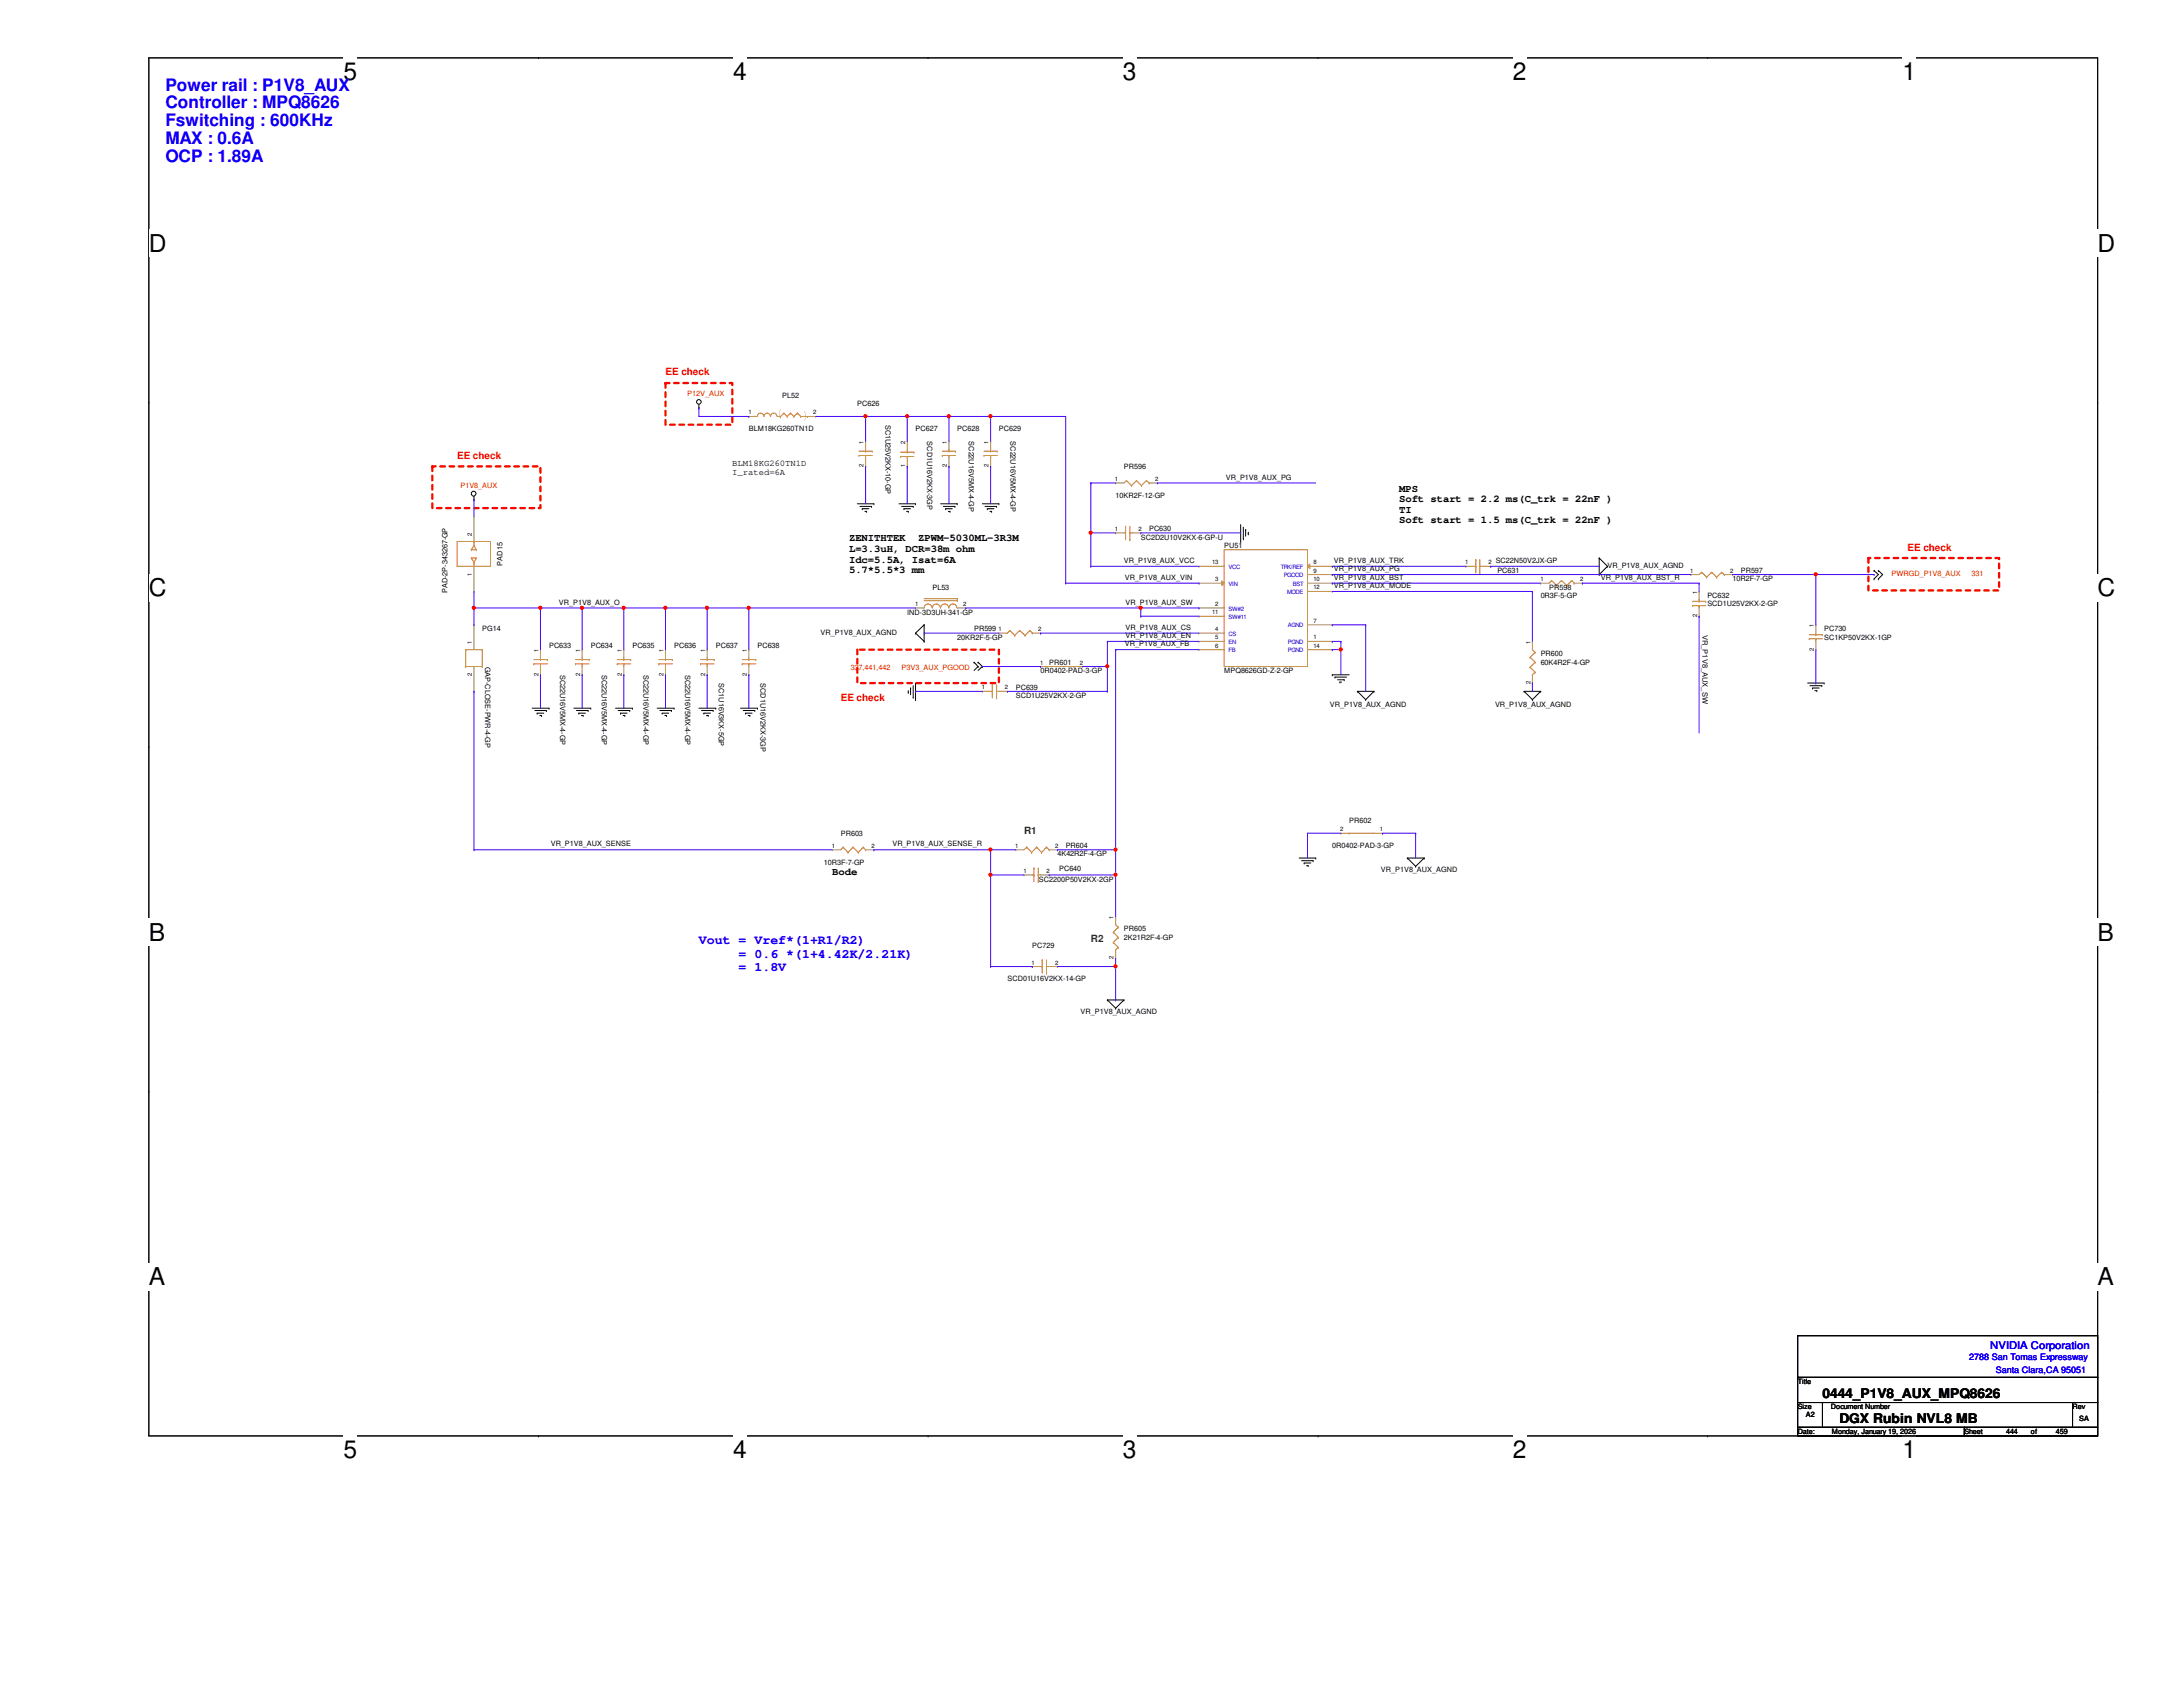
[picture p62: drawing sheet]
<svg xmlns="http://www.w3.org/2000/svg" width="279mm" height="216mm" viewBox="0 0 279 216" stroke-linecap="round" stroke-linejoin="round" font-family="sans-serif">
<defs><g id="words">
<g font-size="3.1">
<text x="44" y="10.2">5</text>
<text x="93.9" y="10.2">4</text>
<text x="143.7" y="10.2">3</text>
<text x="193.6" y="10.2">2</text>
<text x="243.5" y="10.2">1</text>
<text x="19" y="32.2">D</text>
<text x="268.5" y="32.2">D</text>
<text x="19" y="76.3">C</text>
<text x="268.5" y="76.3">C</text>
<text x="19" y="120.4">B</text>
<text x="268.5" y="120.4">B</text>
<text x="19" y="164.5">A</text>
<text x="268.5" y="164.5">A</text>
<text x="44" y="186.6">5</text>
<text x="93.9" y="186.6">4</text>
<text x="143.7" y="186.6">3</text>
<text x="193.6" y="186.6">2</text>
<text x="243.5" y="186.6">1</text>
</g>
<g font-size="2.2" fill="#00f">
<text x="21.2" y="11.6">Power rail : P1V8_AUX</text>
<text x="21.2" y="13.9">Controller : MPQ8626</text>
<text x="21.2" y="16.2">Fswitching : 600KHz</text>
<text x="21.2" y="18.5">MAX : 0.6A</text>
<text x="21.2" y="20.7">OCP : 1.89A</text>
</g>
<g font-size="1.7" fill="#00f">
<text x="89.5" y="120.9">Vout = Vref*(1+R1/R2)</text>
<text x="94.5" y="122.6">= 0.6 *(1+4.42K/2.21K)</text>
<text x="94.5" y="124.2">= 1.8V</text>
</g>
<g font-size="1.7">
<text x="233.3" y="178.9">0444_P1V8_AUX_MPQ8626</text>
<text x="235.4" y="182.1">DGX Rubin NVL8 MB</text>
</g>
<g font-size="1.4">
<text x="179.1" y="62.9">MPS</text>
<text x="179.1" y="64.3">Soft start = 2.2 ms(C_trk = 22nF )</text>
<text x="179.1" y="65.6">TI</text>
<text x="108.7" y="69.3">ZENITHTEK</text>
<text x="108.7" y="70.7">L=3.3uH, DCR=38m ohm</text>
<text x="117.5" y="69.3">ZPWM-5030ML-3R3M</text>
<text x="179.1" y="67">Soft start = 1.5 ms(C_trk = 22nF )</text>
<text x="108.7" y="72">Idc=5.5A, Isat=6A</text>
<text x="108.7" y="73.4">5.7*5.5*3 mm</text>
<text x="106.5" y="112">Bode</text>
</g>
<text font-size="1.4" fill="#00f" x="254.7" y="172.6">NVIDIA Corporation</text>
<g font-size="1.3" fill="#f00">
<text x="85.2" y="48">EE check</text>
<text x="58.5" y="58.7">EE check</text>
<text x="244.1" y="70.5">EE check</text>
<text x="107.6" y="89.7">EE check</text>
</g>
<g font-size="1.3" fill="#cc8006">
<text x="99.6" y="53.3">(</text>
<text x="103.3" y="53">(</text>
</g>
<g font-size="1.3" fill="#008000">
<text x="131.1" y="106.7">R1</text>
<text x="139.6" y="120.6">R2</text>
</g>
<g font-size="1.1">
<text x="93.7" y="59.6">BLM18KG260TN1D</text>
<text x="93.7" y="60.7">I_rated=6A</text>
</g>
<g font-size="1.1" fill="#00f">
<text x="252.1" y="174.1">2788 San Tomas Expressway</text>
<text x="255.4" y="175.7">Santa Clara,CA 95051</text>
</g>
<g font-size=".9" fill="#f00">
<text x="88" y="50.7">P12V_AUX</text>
<text x="58.9" y="62.4">P1V8_AUX</text>
<text x="242.1" y="73.7">PWRGD_P1V8_AUX</text>
<text x="252.3" y="73.7">331</text>
<text x="108.9" y="85.7">337,441,442</text>
<text x="115.4" y="85.7">P3V3_AUX_PGOOD</text>
</g>
<g font-size=".9">
<text x="100.1" y="50.9">PL52</text>
<text x="109.7" y="52">PC626</text>
<text x="95.8" y="55.2">BLM18KG260TN1D</text>
<text x="113.3" y="54.4" transform="rotate(90 113.3 54.4)">SC1U25V2KX-10-GP</text>
<text x="117.2" y="55.2">PC627</text>
<text x="118.7" y="56.5" transform="rotate(90 118.7 56.5)">SCD1U16V2KX-3GP</text>
<text x="122.5" y="55.2">PC628</text>
<text x="124" y="56.5" transform="rotate(90 124 56.5)">SC22U16V5MX-4-GP</text>
<text x="127.8" y="55.2">PC629</text>
<text x="129.3" y="56.5" transform="rotate(90 129.3 56.5)">SC22U16V5MX-4-GP</text>
<text x="143.8" y="60">PR596</text>
<text x="142.8" y="63.7">10KR2F-12-GP</text>
<text x="156.9" y="61.4">VR_P1V8_AUX_PG</text>
<text x="146" y="69">SC2D2U10V2KX-6-GP-U</text>
<text x="147.1" y="68">PC630</text>
<text x="156.7" y="70.1">PU51</text>
<text x="57.3" y="75.9" transform="rotate(-90 57.3 75.9)">PAD-2P-343267-GP</text>
<text x="64.3" y="72.4" transform="rotate(-90 64.3 72.4)">PAD15</text>
<text x="71.5" y="77.4">VR_P1V8_AUX_O</text>
<text x="119.3" y="75.5">PL53</text>
<text x="143.8" y="72.1">VR_P1V8_AUX_VCC</text>
<text x="144" y="74.2">VR_P1V8_AUX_VIN</text>
<text x="144.1" y="77.4">VR_P1V8_AUX_SW</text>
<text x="170.7" y="72.1">VR_P1V8_AUX_TRK</text>
<text x="170.7" y="73.1">VR_P1V8_AUX_PG</text>
<text x="170.7" y="74.2">VR_P1V8_AUX_BST</text>
<text x="170.7" y="75.3">VR_P1V8_AUX_MODE</text>
<text x="191.4" y="72.1">SC22N50V2JX-GP</text>
<text x="191.6" y="73.3">PC631</text>
<text x="197.2" y="76.5">0R3F-5-GP</text>
<text x="198.3" y="75.5">PR598</text>
<text x="204.9" y="74.2">VR_P1V8_AUX_BST_R</text>
<text x="205.7" y="72.7">VR_P1V8_AUX_AGND</text>
<text x="218.5" y="76.5">PC632</text>
<text x="218.5" y="77.6">SCD1U25V2KX-2-GP</text>
<text x="221.7" y="74.4">10R2F-7-GP</text>
<text x="222.8" y="73.3">PR597</text>
<text x="61.7" y="80.8">PG14</text>
<text x="70.3" y="82.9">PC633</text>
<text x="75.6" y="82.9">PC634</text>
<text x="80.9" y="82.9">PC635</text>
<text x="86.3" y="82.9">PC636</text>
<text x="91.6" y="82.9">PC637</text>
<text x="96.9" y="82.9">PC638</text>
<text x="105" y="81.2">VR_P1V8_AUX_AGND</text>
<text x="116.1" y="78.7">IND-3D3UH-341-GP</text>
<text x="122.5" y="81.9">20KR2F-5-GP</text>
<text x="124.7" y="80.8">PR599</text>
<text x="144" y="82.7">VR_P1V8_AUX_FB</text>
<text x="144.1" y="80.6">VR_P1V8_AUX_CS</text>
<text x="144.1" y="81.7">VR_P1V8_AUX_EN</text>
<text x="197.2" y="84">PR600</text>
<text x="217.9" y="81.2" transform="rotate(90 217.9 81.2)">VR_P1V8_AUX_SW</text>
<text x="233.5" y="80.8">PC730</text>
<text x="233.5" y="81.9">SC1KP50V2KX-1GP</text>
<text x="62.1" y="85.3" transform="rotate(90 62.1 85.3)">GAP-CLOSE-PWR-4-GP</text>
<text x="71.7" y="86.4" transform="rotate(90 71.7 86.4)">SC22U16V5MX-4-GP</text>
<text x="77" y="86.4" transform="rotate(90 77 86.4)">SC22U16V5MX-4-GP</text>
<text x="82.4" y="86.4" transform="rotate(90 82.4 86.4)">SC22U16V5MX-4-GP</text>
<text x="87.7" y="86.4" transform="rotate(90 87.7 86.4)">SC22U16V5MX-4-GP</text>
<text x="92" y="87.4" transform="rotate(90 92 87.4)">SC1U16V3KX-5GP</text>
<text x="97.3" y="87.4" transform="rotate(90 97.3 87.4)">SCD1U16V2KX-3GP</text>
<text x="130" y="88.3">PC639</text>
<text x="130" y="89.3">SCD1U25V2KX-2-GP</text>
<text x="133.2" y="86.1">0R0402-PAD-3-GP</text>
<text x="134.3" y="85">PR601</text>
<text x="156.7" y="86.1">MPQ8626GD-Z-2-GP</text>
<text x="197.2" y="85">60K4R2F-4-GP</text>
<text x="170.2" y="90.5">VR_P1V8_AUX_AGND</text>
<text x="191.3" y="90.5">VR_P1V8_AUX_AGND</text>
<text x="107.6" y="106.9">PR603</text>
<text x="172.7" y="105.3">PR602</text>
<text x="70.5" y="108.3">VR_P1V8_AUX_SENSE</text>
<text x="105.5" y="110.7">10R3F-7-GP</text>
<text x="114.2" y="108.3">VR_P1V8_AUX_SENSE_R</text>
<text x="133" y="112.8">SC2200P50V2KX-2GP</text>
<text x="135.3" y="109.6">4K42R2F-4-GP</text>
<text x="135.6" y="111.5">PC640</text>
<text x="136.4" y="108.5">PR604</text>
<text x="170.5" y="108.5">0R0402-PAD-3-GP</text>
<text x="176.7" y="111.6">VR_P1V8_AUX_AGND</text>
<text x="143.8" y="119.2">PR605</text>
<text x="128.9" y="125.6">SCD01U16V2KX-14-GP</text>
<text x="132.1" y="121.3">PC729</text>
<text x="143.8" y="120.3">2K21R2F-4-GP</text>
<text x="138.3" y="129.8">VR_P1V8_AUX_AGND</text>
<text x="230.1" y="177.1">Title</text>
<text x="230.1" y="180.3">Size</text>
<text x="230.1" y="183.5">Date:</text>
<text x="231.1" y="181.4">A2</text>
<text x="234.3" y="180.3">Document Number</text>
<text x="234.4" y="183.5">Monday, January 19, 2026</text>
<text x="251.4" y="183.5">Sheet</text>
<text x="256.8" y="183.5">444</text>
<text x="259.9" y="183.5">of</text>
<text x="263.1" y="183.5">459</text>
<text x="265.3" y="180.3">Rev</text>
<text x="266.1" y="181.8">SA</text>
</g>
<g font-size=".8">
<text x="95.8" y="53">1</text>
<text x="104.1" y="53">2</text>
<text x="110.5" y="59.8" transform="rotate(-90 110.5 59.8)">2</text>
<text x="110.5" y="56.8" transform="rotate(-90 110.5 56.8)">1</text>
<text x="115.9" y="59.8" transform="rotate(-90 115.9 59.8)">1</text>
<text x="115.9" y="56.8" transform="rotate(-90 115.9 56.8)">2</text>
<text x="121.2" y="59.8" transform="rotate(-90 121.2 59.8)">2</text>
<text x="121.2" y="56.8" transform="rotate(-90 121.2 56.8)">1</text>
<text x="126.5" y="59.8" transform="rotate(-90 126.5 59.8)">2</text>
<text x="126.5" y="56.8" transform="rotate(-90 126.5 56.8)">1</text>
<text x="142.7" y="61.6">1</text>
<text x="147.8" y="61.6">2</text>
<text x="60.4" y="68.5" transform="rotate(-90 60.4 68.5)">2</text>
<text x="142.7" y="67.9">1</text>
<text x="145.7" y="67.9">2</text>
<text x="60.4" y="73.7" transform="rotate(-90 60.4 73.7)">1</text>
<text x="117.1" y="77.6">1</text>
<text x="123.3" y="77.6">2</text>
<text x="155.2" y="72.2">13</text>
<text x="155.5" y="77.6">2</text>
<text x="155.5" y="74.4">3</text>
<text x="168.1" y="72.2">8</text>
<text x="168.1" y="73.3">9</text>
<text x="168.1" y="74.4">10</text>
<text x="168.1" y="75.4">12</text>
<text x="187.5" y="72.2">1</text>
<text x="190.5" y="72.2">2</text>
<text x="197.1" y="74.4">1</text>
<text x="202.2" y="74.4">2</text>
<text x="216.3" y="73.3">1</text>
<text x="217.2" y="76" transform="rotate(-90 217.2 76)">1</text>
<text x="221.4" y="73.3">2</text>
<text x="60.4" y="82.4" transform="rotate(-90 60.4 82.4)">1</text>
<text x="68.9" y="83.4" transform="rotate(-90 68.9 83.4)">1</text>
<text x="74.3" y="83.4" transform="rotate(-90 74.3 83.4)">1</text>
<text x="79.6" y="83.4" transform="rotate(-90 79.6 83.4)">1</text>
<text x="84.9" y="83.4" transform="rotate(-90 84.9 83.4)">1</text>
<text x="90.3" y="83.4" transform="rotate(-90 90.3 83.4)">1</text>
<text x="95.6" y="83.4" transform="rotate(-90 95.6 83.4)">1</text>
<text x="127.8" y="80.8">1</text>
<text x="132.9" y="80.8">2</text>
<text x="155.2" y="78.6">11</text>
<text x="155.5" y="80.8">4</text>
<text x="155.5" y="81.8">5</text>
<text x="155.5" y="82.9">6</text>
<text x="168.1" y="81.8">1</text>
<text x="168.1" y="79.7">7</text>
<text x="168.1" y="82.9">14</text>
<text x="195.9" y="82.4" transform="rotate(-90 195.9 82.4)">1</text>
<text x="217.2" y="79" transform="rotate(-90 217.2 79)">2</text>
<text x="232.2" y="83.3" transform="rotate(-90 232.2 83.3)">2</text>
<text x="232.2" y="80.3" transform="rotate(-90 232.2 80.3)">1</text>
<text x="60.4" y="86.5" transform="rotate(-90 60.4 86.5)">2</text>
<text x="68.9" y="86.5" transform="rotate(-90 68.9 86.5)">2</text>
<text x="74.3" y="86.5" transform="rotate(-90 74.3 86.5)">2</text>
<text x="79.6" y="86.5" transform="rotate(-90 79.6 86.5)">2</text>
<text x="84.9" y="86.5" transform="rotate(-90 84.9 86.5)">2</text>
<text x="90.3" y="86.5" transform="rotate(-90 90.3 86.5)">2</text>
<text x="95.6" y="86.5" transform="rotate(-90 95.6 86.5)">2</text>
<text x="125.6" y="88.2">1</text>
<text x="128.6" y="88.2">2</text>
<text x="133.1" y="85">1</text>
<text x="138.2" y="85">2</text>
<text x="195.9" y="87.5" transform="rotate(-90 195.9 87.5)">2</text>
<text x="171.5" y="106.4">2</text>
<text x="176.6" y="106.4">1</text>
<text x="106.5" y="108.5">1</text>
<text x="111.5" y="108.5">2</text>
<text x="129.9" y="108.5">1</text>
<text x="131" y="111.7">1</text>
<text x="133.9" y="111.7">2</text>
<text x="135" y="108.5">2</text>
<text x="142.5" y="117.6" transform="rotate(-90 142.5 117.6)">1</text>
<text x="132" y="123.4">1</text>
<text x="135" y="123.4">2</text>
<text x="142.5" y="122.7" transform="rotate(-90 142.5 122.7)">2</text>
</g>
<g font-size=".8" fill="#00c">
<text x="157.2" y="75">VIN</text>
<text x="157.2" y="72.8">VCC</text>
<text x="163.9" y="72.8">TRK/REF</text>
<text x="164.3" y="73.9">PGOOD</text>
<text x="164.8" y="76">MODE</text>
<text x="165.5" y="75">BST</text>
<text x="157.2" y="78.1">SW#2</text>
<text x="157.2" y="79.2">SW#11</text>
<text x="157.2" y="81.4">CS</text>
<text x="157.2" y="82.4">EN</text>
<text x="157.2" y="83.5">FB</text>
<text x="164.8" y="82.4">PGND</text>
<text x="164.8" y="80.3">AGND</text>
<text x="164.8" y="83.5">PGND</text>
</g>
</g></defs>
<path d="M19.1 7.4h249.4v176.4h-249.4z" fill="none" stroke="#000" stroke-width=".13"/>
<g fill="#fff">
<path d="M44 7.4h1.7v3.5h-1.7z"/>
<path d="M44 183.8h1.7v3.4h-1.7z"/>
</g>
<path d="M68.9 7.4h.1M68.9 183.8h.1" fill="none" stroke="#000" stroke-width=".13"/>
<g fill="#fff">
<path d="M93.9 7.4h1.7v3.5h-1.7z"/>
<path d="M93.9 183.8h1.7v3.4h-1.7z"/>
</g>
<path d="M118.8 7.4h.1M118.8 183.8h.1" fill="none" stroke="#000" stroke-width=".13"/>
<g fill="#fff">
<path d="M143.7 7.4h1.8v3.5h-1.8z"/>
<path d="M143.7 183.8h1.8v3.4h-1.8z"/>
</g>
<path d="M168.7 7.4h.1M168.7 183.8h.1" fill="none" stroke="#000" stroke-width=".13"/>
<g fill="#fff">
<path d="M193.6 7.4h1.8v3.5h-1.8z"/>
<path d="M193.6 183.8h1.8v3.4h-1.8z"/>
</g>
<path d="M218.6 7.4h.1M218.6 183.8h.1" fill="none" stroke="#000" stroke-width=".13"/>
<g fill="#fff">
<path d="M243.5 7.4h1.7v3.5h-1.7z"/>
<path d="M243.5 183.8h1.7v3.4h-1.7z"/>
<path d="M19.1 29.4h2.2v3.5h-2.2z"/>
<path d="M268.5 29.4h2.2v3.5h-2.2z"/>
<path d="M19.1 73.5h2.2v3.5h-2.2z"/>
<path d="M268.5 73.5h2.2v3.5h-2.2z"/>
</g>
<path d="M19.1 51.5h.1M268.5 51.5h.1" fill="none" stroke="#000" stroke-width=".13"/>
<g fill="#fff">
<path d="M19.1 117.6h2v3.5h-2z"/>
<path d="M268.5 117.6h2.1v3.5h-2.1z"/>
</g>
<path d="M19.1 95.6h.1M268.5 95.6h.1" fill="none" stroke="#000" stroke-width=".13"/>
<g fill="#fff">
<path d="M19.1 161.7h2v3.4h-2z"/>
<path d="M268.5 161.7h2.1v3.4h-2.1z"/>
</g>
<g fill="none" stroke="#000" stroke-width=".13">
<path d="M89.5 52.2h.1M89.5 51.8v.4M60.7 64h.1M60.7 63.5v.5M109.7 64.5h2.1M110.1 64.8h1.4M110.4 65.1h.1M110.4 65.1h.8M110.7 65.4h.2M110.9 65.4h.1M111.5 64.8h.1M111.8 64.5h.1"/>
<path d="M115.1 64.5h2.1M115.4 64.8h1.5M115.7 65.1h.1M115.7 65.1h.8M116 65.4h.2M116.2 65.4h.1M116.9 64.8h.1M117.2 64.5h.1M118.3 80h.1M118.3 80v2.1M118.3 80l-1.1 1M120.4 64.5h2.1"/>
<path d="M120.7 64.8h1.5M121 65.1h.1M121 65.1h.9M121.4 65.4h.2M121.6 65.4h.1M122.2 64.8h.1M122.5 64.5h.1M125.7 64.5h2.1M126.1 64.8h1.5M126.4 65.1h.1M126.4 65.1h.8M126.7 65.4h.2"/>
<path d="M126.9 65.4h.1M127.6 64.8h.1M127.8 64.5h.1M158.8 69.3h.1M158.8 67.1v2.2M159.1 69h.1M159.1 67.5v1.5M159.4 67.8h.1M159.4 67.8v.8M159.8 68.3h.1M159.8 68.1v.2M204.7 73.5h.1"/>
<path d="M204.7 71.4h.1M204.7 71.4v2.1M204.7 71.4l1 1.1M205.7 72.5h.1M205.7 72.5l-1 1M239.9 74.1h.1M239.9 73h.1M239.9 73l.5 .5-.5 .6M240.4 74.1h.1M240.4 73h.1M240.4 73l.6 .5-.6 .6M68.1 90.6h2.2"/>
<path d="M68.5 90.9h1.4M68.7 91.3h.1M68.7 91.3h.9M69.1 91.6h.2M69.3 91.6h.1M69.9 90.9h.1M70.3 90.6h.1M73.4 90.6h2.2M73.8 90.9h1.5M74.1 91.3h.1M74.1 91.3h.8M74.4 91.6h.2"/>
<path d="M74.6 91.6h.1M75.3 90.9h.1M75.6 90.6h.1M78.8 90.6h2.1M79.1 90.9h1.5M79.4 91.3h.1M79.4 91.3h.9M79.8 91.6h.2M80 91.6h.1M80.6 90.9h.1M80.9 90.6h.1M84.1 90.6h2.2"/>
<path d="M84.5 90.9h1.4M84.8 91.3h.1M84.8 91.3h.8M85.1 91.6h.2M85.3 91.6h.1M85.9 90.9h.1M86.3 90.6h.1M89.5 90.6h2.1M89.8 90.9h1.5M90.1 91.3h.1M90.1 91.3h.8M90.4 91.6h.2"/>
<path d="M90.6 91.6h.1M91.3 90.9h.1M91.6 90.6h.1M94.8 90.6h2.1M95.1 90.9h1.5M95.4 91.3h.1M95.4 91.3h.9M95.8 91.6h.2M96 91.6h.1M96.6 90.9h.1M96.9 90.6h.1M116.2 88.6h.1"/>
<path d="M116.2 88.4v.2M116.5 88.1h.1M116.5 88.1v.8M116.9 89.2h.1M116.9 87.8v1.4M117.2 81h.1M117.2 89.5h.1M117.2 81l1.1 1.1M117.2 87.4v2.1M118.3 82.1h.1M124.7 84.8h.1M124.7 84.8l.5 .5"/>
<path d="M125.2 85.3h.1M125.2 84.8h.1M125.2 85.3l-.5 .5M125.2 84.8l.5 .5M125.7 85.3h.1M125.7 85.3l-.5 .5M170.5 86.4h.1M170.5 86.4h2.2M170.9 86.7h.1M170.9 86.7h1.4M171.2 87h.8M171.5 87.3h.1"/>
<path d="M171.5 87.3h.2M172 87h.1M173.7 88.5h.1M173.7 88.5h2.2M173.7 88.5l1.1 1M174.8 89.5h.1M175.9 88.5h.1M175.9 88.5l-1.1 1M195.1 88.5h.1M195.1 88.5h2.1M195.1 88.5l1 1M196.1 89.5h.1"/>
<path d="M197.2 88.5h.1M197.2 88.5l-1.1 1M231.4 87.4h2.1M231.6 87.8h1.6M232 88.1h.1M232 88.1h.8M232.3 88.4h.2M232.5 88.4h.1M233.2 87.8h.1M233.5 87.4h.1M166.3 109.8h2.1M166.6 110.2h1.5"/>
<path d="M166.9 110.4h.1M166.9 110.4h.9M167.2 110.8h.2M167.4 110.8h.1M168.1 110.2h.1M168.4 109.8h.1M180.1 109.8h.1M180.1 109.8h2.2M180.1 109.8l1.1 1.1M181.2 110.9h.1M182.3 109.8h.1M182.3 109.8l-1.1 1.1"/>
<path d="M19.1 139.7h.1M141.7 128h.1M141.7 128h2.1M141.7 128l1.1 1M142.8 129h.1M143.8 128h.1M143.8 128l-1 1M268.5 139.7h.1M230.1 170.9h38.4v5.4h-38.4zM230.1 176.3h38.4v3.2h-38.4zM230.1 179.5h3.2v3.2h-3.2zM233.3 179.5h32v3.2h-32z"/>
<path d="M265.3 179.5h3.2v3.2h-3.2zM230.1 182.7h21.3v1.1h-21.3zM251.4 182.7h17.1v1.1h-17.1z"/>
<circle cx="89.5" cy="51.4" r=".3"/>
<circle cx="60.6" cy="63.2" r=".31"/>
</g>
<path d="M55.3 59.7h13.9v5.3h-13.9zM85.2 49h8.5v5.4h-8.5zM239.1 71.4h16.8v4.2h-16.8zM109.7 83.1h18.1v4.3h-18.1z" fill="none" stroke="#f00" stroke-width=".3" stroke-dasharray=".6 .6"/>
<g fill="none" stroke="#cc8006" stroke-width=".13">
<path d="M115.3 58.4h.1M115.3 58.4h1.7M115.3 57.9h1.7M116.1 58.4h.1M116.1 57.9h.1M116.1 57.5v.4M116.1 58.4v.2M117 57.9h.1M120.6 58.3h.1M120.6 57.7h1.7M120.6 58.3h1.7M121.5 57.7h.1"/>
<path d="M121.5 58.3h.1M121.5 57.5v.2M121.5 58.3v.3M122.3 57.7h.1M125.9 58.3h.1M125.9 57.7h1.7M125.9 58.3h1.7M126.8 57.7h.1M126.8 58.3h.1M126.8 57.5v.2M126.8 58.3v.3M127.6 57.7h.1"/>
<path d="M144.2 61.5h.1M144.2 61.5l-.4 .3M144.2 61.5l.6 .6M144.8 62.1h.1M145.5 61.5h.1M145.5 61.5l-.7 .6M145.5 61.5l.6 .6M146.1 62.1h.1M146.7 61.5h.1M146.7 61.5l-.6 .6M146.7 61.5l.4 .3M147.1 61.8h.1"/>
<path d="M156.7 70.4h10.6v14.9h-10.6zM188.7 72.5h.2M188.9 72.5h.1M188.9 71.6h.1M188.9 71.6v1.7M189.4 72.5h.1M189.4 73.3h.1M189.4 72.5h.3M189.4 71.6v1.7M216.6 77.5h.1M216.6 77h1.7M216.6 77.5h1.7"/>
<path d="M217.5 77h.1M217.5 77.5h.1M217.5 76.7v.3M217.5 77.5v.3M218.3 77h.1M59.6 85.3h.1M59.6 83.1h.1M59.6 85.3h2.1M59.6 83.1h2.1M59.6 83.1v2.2M61.7 83.1h.1M61.7 85.3h.1"/>
<path d="M61.7 83.1v2.2M84.3 85h.1M84.3 84.4h1.8M84.3 85h1.8M85.2 84.4h.1M85.2 85h.1M85.2 84.2v.2M85.2 85v.3M86.1 84.4h.1M89.7 85h.1M89.7 84.4h1.7M89.7 85h1.7"/>
<path d="M90.5 84.4h.1M90.5 85h.1M90.5 84.2v.2M90.5 85v.3M91.4 84.4h.1M95 85h.1M95 84.4h1.7M95 85h1.7M95.8 84.4h.1M95.8 85h.1M95.8 84.2v.2M95.8 85v.3"/>
<path d="M96.7 84.4h.1M134.3 85.3h3.2M137.5 85.3h.1M195.8 84.1h.1M195.8 85.4h.1M195.8 84.1l.7 .7M195.8 85.4l.7 .6M196.1 86.4h.1M196.1 83.1l.4 .4M196.5 83.5h.1M196.5 84.8h.1M196.5 86h.1"/>
<path d="M196.5 83.5l-.7 .6M196.5 84.8l-.7 .6M196.5 86l-.4 .4M231.6 81.7h.1M231.6 81.2h1.7M231.6 81.7h1.7M232.4 81.2h.1M232.4 81.7h.1M232.4 81v.2M232.4 81.7v.4M233.3 81.2h.1M131.4 108.4h.1"/>
<path d="M131.4 108.4l-.3 .4M131.4 108.4l.6 .7M132 109.1h.1M132.1 112h.2M132.3 112h.1M132.3 111.1h.1M132.3 111.1v1.7M132.7 108.4h.1M132.7 108.4l-.7 .7M132.7 108.4l.6 .7M132.9 112h.1M132.9 112.8h.1"/>
<path d="M132.9 112h.3M132.9 111.1v1.7M133.3 109.1h.1M133.9 108.4h.1M133.9 108.4l-.6 .7M133.9 108.4l.4 .4M134.3 108.8h.1M142.5 119.3h.1M142.5 119.3l.6 .7M142.8 118.4l.3 .3M143.1 118.7h.1M143.1 120h.1"/>
<path d="M143.1 118.7l-.6 .6M143.1 120l-.6 .6M172.7 106.6h.1M172.7 106.6h3.2M133.2 123.7h.2M133.4 123.7h.1M133.4 122.9h.1M133.4 122.9v1.6M133.9 123.7h.1M133.9 124.5h.1M133.9 123.7h.4M133.9 122.9v1.6"/>
<path d="M142.5 120.6h.1M142.5 120.6l.6 .6M142.8 121.5h.1M143.1 121.2h.1M143.1 121.2l-.3 .3"/>
</g>
<g fill="none" stroke="#a84" stroke-width=".13">
<path d="M116.1 59.7h.1M116.1 56.5h.1M116.1 56.5v1M116.1 58.6v1.1M121.5 56.5h.1M121.5 59.7h.1M121.5 56.5v1M121.5 58.6v1.1M126.8 56.5h.1M126.8 59.7h.1M126.8 56.5v1M126.8 58.6v1.1"/>
<path d="M60.7 80h.1M60.7 80v3.1M142.8 61.8h.1M142.8 61.8h1M147.1 61.8h1M148.1 61.8h.1M153.5 77.8h.1M153.5 77.8h3.2M187.6 72.5h.1M187.6 72.5h1.1M189.7 72.5h1.1M190.8 72.5h.1"/>
<path d="M217.5 75.7h.1M217.5 78.9h.1M217.5 75.7v1M217.5 77.8v1.1M232.4 80h.1M232.4 80v1M60.7 88.5h.1M60.7 85.3v3.2M85.2 83.1h.1M85.2 86.4h.1M85.2 83.1v1.1M85.2 85.3v1.1"/>
<path d="M90.5 83.1h.1M90.5 86.4h.1M90.5 83.1v1.1M90.5 85.3v1.1M95.8 83.1h.1M95.8 86.4h.1M95.8 83.1v1.1M95.8 85.3v1.1M133.2 85.3h.1M133.2 85.3h1.1M137.5 85.3h1M138.5 85.3h.1"/>
<path d="M167.3 82.1h3.2M170.5 82.1h.1M196.1 82.1h.1M196.1 87.4h.1M196.1 82.1v1M196.1 86.4v1M232.4 83.1h.1M232.4 82.1v1M130 108.8h.1M130 108.8h1.1M131.1 112h.1M131.1 112h1"/>
<path d="M133.2 112h1.1M134.3 112h.1M134.3 108.8h1M135.3 108.8h.1M142.8 117.3h.1M142.8 117.3v1.1M171.6 106.6h.1M171.6 106.6h1.1M175.9 106.6h1.1M177 106.6h.1M132.1 123.7h.1M132.1 123.7h1.1"/>
<path d="M134.3 123.7h1M135.3 123.7h.1M142.8 122.6h.1M142.8 121.5v1.1"/>
</g>
<path d="M156.4 74.3l.3 .3-.3 .3z" fill="#a84"/>
<path d="M153.5 74.6h.1M153.5 74.6h3.2M156.4 74.3l.3 .3-.3 .3zM167.3 80h3.2M170.5 80h.1" fill="none" stroke="#a84" stroke-width=".13"/>
<path d="M167.3 72.5l.3-.3v.6z" fill="#a84"/>
<g fill="none" stroke="#a84" stroke-width=".13">
<path d="M95.8 53.3h.1M95.8 53.3h1.1M103.3 53.3h1.1M104.4 53.3h.1M110.8 56.5h.1M110.8 59.7h.1M110.8 56.5v1M110.8 58.6v1.1M60.7 75.7h.1M60.7 66.1h.1M60.7 66.1v3.2M60.7 72.5v3.2"/>
<path d="M117.2 77.8h.1M117.2 77.8h1.1M122.5 77.8h1.1M123.6 77.8h.1M142.8 68.2h.1M142.8 68.2h1M144.9 68.2h1.1M146 68.2h.1M153.5 78.9h.1M153.5 72.5h.1M153.5 72.5h3.2M153.5 78.9h3.2"/>
<path d="M167.3 72.5l.3-.3v.6zM167.3 72.5h3.2M167.3 73.5h3.2M167.3 74.6h3.2M167.3 75.7h3.2M170.5 72.5h.1M170.5 73.5h.1M170.5 74.6h.1M170.5 75.7h.1M197.2 74.6h.1M197.2 74.6h1.1M201.5 74.6h1"/>
<path d="M202.5 74.6h.1M216.4 73.5h.1M216.4 73.5h1.1M220.7 73.5h1M221.7 73.5h.1M69.2 83.1h.1M69.2 86.4h.1M69.2 83.1v1.1M69.2 85.3v1.1M74.5 83.1h.1M74.5 86.4h.1M74.5 83.1v1.1"/>
<path d="M74.5 85.3v1.1M79.8 83.1h.1M79.8 86.4h.1M79.8 83.1v1.1M79.8 85.3v1.1M125.7 88.5h.1M125.7 88.5h1.1M127.8 81h.1M127.8 81h1.1M127.8 88.5h1.1M128.9 88.5h.1M132.1 81h1.1"/>
<path d="M133.2 81h.1M153.5 81h.1M153.5 82.1h.1M153.5 83.1h.1M153.5 83.1h3.2M153.5 81h3.2M153.5 82.1h3.2M167.3 83.1h3.2M170.5 83.1h.1M106.5 108.8h.1M106.5 108.8h1.1M110.8 108.8h1"/>
<path d="M111.8 108.8h.1"/>
</g>
<g fill="none" stroke="#cc8006" stroke-width=".13">
<path d="M97.7 53.3a.4 .4 0 0 0-.4-.4 .4 .4 0 0 0-.4 .4M98.6 53.3a.4 .4 0 0 0-.4-.4 .4 .4 0 0 0-.4 .4M99.4 53.3a.4 .4 0 0 0-.4-.4 .4 .4 0 0 0-.4 .4M99.5 53.3h.4M99.9 53.3h.1M100.3 52.9h.1M100.3 52.9l-.4 .4M100.3 52.9l.5 .4M100.8 53.3h.1M101.2 52.9h.1M101.2 52.9l-.4 .4M101.2 52.9l.4 .4"/>
<path d="M101.6 53.3h.1M102.1 52.9h.1M102.1 52.9l-.5 .4M102.1 52.9l.4 .4M102.5 53.3h.1M102.5 53.3h.8M103.3 53.3h.1M109.9 58.3h.1M109.9 57.7h1.7M109.9 58.3h1.7M110.8 57.7h.1M110.8 58.3h.1"/>
<path d="M110.8 57.5v.2M110.8 58.3v.3M111.6 57.7h.1M58.5 69.3h4.3v3.2h-4.3zM60.3 70.4h.1M60.3 71.4h.1M60.3 70.4h.7M60.3 71.4l.4 .6M60.3 71.4h.7M60.7 69.8h.1M60.7 69.3h.1M60.7 72h.1"/>
<path d="M60.7 69.8l.3 .6M60.7 69.8l-.4 .6M60.7 69.3v.5M60.7 72v.5M61 70.4h.1M61 71.4h.1M61 71.4l-.3 .6M118.3 77.8a.51 .51 0 0 1 .5-.5 .51 .51 0 0 1 .5 .5M118.3 76.9h4.2M118.3 76.6h4.2M119.3 77.8a.51 .51 0 0 1 .5-.5 .51 .51 0 0 1 .6 .5M120.4 77.8a.51 .51 0 0 1 .5-.5 .51 .51 0 0 1 .5 .5"/>
<path d="M121.5 77.8a.51 .51 0 0 1 .5-.5 .51 .51 0 0 1 .5 .5M122.5 76.9h.1M122.5 76.6h.1M143.8 68.2h.3M144.1 68.2h.1M144.1 67.4h.1M144.1 67.4v1.7M144.6 68.2h.1M144.6 69.1h.1M144.6 68.2h.3M144.6 67.4v1.7M198.6 74.3h.1"/>
<path d="M198.6 74.3l-.3 .3M198.6 74.3l.6 .6M199.2 74.9h.1M199.9 74.3h.1M199.9 74.3l-.7 .6M199.9 74.3l.6 .6M200.5 74.9h.1M201.2 74.3h.1M201.2 74.3l-.7 .6M201.2 74.3l.3 .3M201.5 74.6h.1M217.8 73.2h.1"/>
<path d="M217.8 73.2l-.3 .3M217.8 73.2l.6 .7M218.4 73.9h.1M219.1 73.2h.1M219.1 73.2l-.7 .7M219.1 73.2l.6 .7M219.7 73.9h.1M220.3 73.2h.1M220.3 73.2l-.6 .7M220.3 73.2l.4 .3M220.7 73.5h.1M68.3 85h.1"/>
<path d="M68.3 84.4h1.8M68.3 85h1.8M69.2 84.4h.1M69.2 85h.1M69.2 84.2v.2M69.2 85v.3M70.1 84.4h.1M73.7 85h.1M73.7 84.4h1.7M73.7 85h1.7M74.5 84.4h.1M74.5 85h.1"/>
<path d="M74.5 84.2v.2M74.5 85v.3M75.4 84.4h.1M79 85h.1M79 84.4h1.7M79 85h1.7M79.8 84.4h.1M79.8 85h.1M79.8 84.2v.2M79.8 85v.3M80.7 84.4h.1M126.8 88.5h.2"/>
<path d="M127 88.5h.1M127 87.6h.1M127 87.6v1.7M127.6 88.5h.1M127.6 89.3h.1M127.6 88.5h.2M127.6 87.6v1.7M129.2 80.7h.1M129.2 80.7l-.3 .3M129.2 80.7l.7 .6M129.9 81.3h.1M130.5 80.7h.1"/>
<path d="M130.5 80.7l-.6 .6M130.5 80.7l.7 .6M131.2 81.3h.1M131.8 80.7h.1M131.8 80.7l-.6 .6M131.8 80.7l.3 .3M132.1 81h.1M107.9 108.4h.1M107.9 108.4l-.3 .4M107.9 108.4l.6 .7M108.5 109.1h.1M109.2 108.4h.1"/>
<path d="M109.2 108.4l-.7 .7M109.2 108.4l.7 .7M109.9 109.1h.1M110.5 108.4h.1M110.5 108.4l-.6 .7M110.5 108.4l.3 .4M110.8 108.8h.1"/>
</g>
<path d="M89.5 52.2h.1M89.5 52.2v1.1h6.3M95.8 53.3h.1M104.4 53.3h11.7M110.8 53.3h.1M110.8 53.3v3.2M116.1 53.3h.1" fill="none" stroke="#4200ff" stroke-width=".13"/>
<path d="M110.6 53.1h.3v.3l-.2 .1-.1-.1z" fill-rule="evenodd" fill="#f00"/>
<path d="M110.6 53.1h.3v.3l-.2 .1-.1-.1z" fill="none" stroke="#f00" stroke-width=".13"/>
<path d="M116 53.1h.2v.3l-.1 .1-.1-.1z" fill-rule="evenodd" fill="#f00"/>
<path d="M116 53.1h.2v.3l-.1 .1-.1-.1z" fill="none" stroke="#f00" stroke-width=".13"/>
<path d="M116.1 53.3h.1M116.1 53.3h10.7M116.1 53.3v3.2M121.5 53.3h.1M121.5 53.3v3.2" fill="none" stroke="#4200ff" stroke-width=".13"/>
<path d="M121.3 53.1h.3v.3l-.2 .1-.1-.1z" fill-rule="evenodd" fill="#f00"/>
<path d="M121.3 53.1h.3v.3l-.2 .1-.1-.1z" fill="none" stroke="#f00" stroke-width=".13"/>
<path d="M126.8 53.3h.1M126.8 53.3v3.2M126.8 53.3h9.6" fill="none" stroke="#4200ff" stroke-width=".13"/>
<path d="M126.6 53.1h.3v.3l-.2 .1-.1-.1z" fill-rule="evenodd" fill="#f00"/>
<path d="M126.6 53.1h.3v.3l-.2 .1-.1-.1z" fill="none" stroke="#f00" stroke-width=".13"/>
<path d="M110.8 59.7h.1M110.8 59.7v4.8M116.1 59.7h.1M116.1 59.7v4.8M121.5 59.7h.1M121.5 59.7v4.8M126.8 59.7h.1M126.8 59.7v4.8M136.4 53.3v21.3M136.4 74.6h.1M139.6 61.8h.1M139.6 61.8v6.4" fill="none" stroke="#4200ff" stroke-width=".13"/>
<path d="M139.5 68h.2v.3l-.1 .1-.1-.1z" fill-rule="evenodd" fill="#f00"/>
<path d="M139.5 68h.2v.3l-.1 .1-.1-.1z" fill="none" stroke="#f00" stroke-width=".13"/>
<g fill="none" stroke="#4200ff" stroke-width=".13">
<path d="M60.7 64h.1M60.7 77.8h.1M60.7 80h.1M60.7 64v2.1M60.7 75.7v4.3M60.7 77.8h8.5M69.2 77.8h.1M136.4 74.6h17.1M139.6 61.8h.1M139.6 68.2h.1M139.6 72.5h.1M139.6 61.8h3.2"/>
<path d="M139.6 68.2h3.2M139.6 68.2v4.3M139.6 72.5h13.9M146 68.2h.1M146 68.2h12.8M148.1 61.8h.1M148.1 61.8h20.3M153.5 74.6h.1M170.5 72.5h.1M170.5 73.5h.1M170.5 74.6h.1M170.5 72.5h17.1"/>
<path d="M170.5 73.5h45.9M170.5 74.6h26.7M170.5 75.7h25.6M190.8 72.5h.1M190.8 72.5h13.9M196.1 75.7h.1M196.1 75.7v6.4M202.5 74.6h.1M202.5 74.6h15M217.5 74.6h.1M217.5 74.6v1.1M221.7 73.5h10.7"/>
<path d="M232.4 73.5h.1"/>
</g>
<path d="M60.5 77.6h.3v.3l-.2 .1-.1-.1z" fill-rule="evenodd" fill="#f00"/>
<path d="M60.5 77.6h.3v.3l-.2 .1-.1-.1z" fill="none" stroke="#f00" stroke-width=".13"/>
<path d="M69 77.6h.3v.3l-.2 .1-.1-.1z" fill-rule="evenodd" fill="#f00"/>
<path d="M69 77.6h.3v.3l-.2 .1-.1-.1z" fill="none" stroke="#f00" stroke-width=".13"/>
<path d="M69.2 77.8h.1M69.2 77.8h5.3M69.2 77.8v5.3M74.5 77.8h.1M74.5 77.8v5.3" fill="none" stroke="#4200ff" stroke-width=".13"/>
<path d="M74.3 77.6h.3v.3l-.1 .1-.2-.1z" fill-rule="evenodd" fill="#f00"/>
<path d="M74.3 77.6h.3v.3l-.1 .1-.2-.1z" fill="none" stroke="#f00" stroke-width=".13"/>
<path d="M74.5 77.8h.1M74.5 77.8h10.7M79.8 77.8h.1" fill="none" stroke="#4200ff" stroke-width=".13"/>
<path d="M85 77.6h.3v.3l-.2 .1-.1-.1z" fill-rule="evenodd" fill="#f00"/>
<path d="M85 77.6h.3v.3l-.2 .1-.1-.1z" fill="none" stroke="#f00" stroke-width=".13"/>
<path d="M79.7 77.6h.3v.3l-.2 .1-.1-.1z" fill-rule="evenodd" fill="#f00"/>
<path d="M79.7 77.6h.3v.3l-.2 .1-.1-.1z" fill="none" stroke="#f00" stroke-width=".13"/>
<path d="M79.8 77.8h.1M79.8 77.8v5.3M85.2 77.8h.1M85.2 77.8h10.6M85.2 77.8v5.3M90.5 77.8h.1M90.5 77.8v5.3" fill="none" stroke="#4200ff" stroke-width=".13"/>
<path d="M90.3 77.6h.3v.3l-.1 .1-.2-.1z" fill-rule="evenodd" fill="#f00"/>
<path d="M90.3 77.6h.3v.3l-.1 .1-.2-.1z" fill="none" stroke="#f00" stroke-width=".13"/>
<path d="M95.8 77.8h.1M95.8 77.8h21.4" fill="none" stroke="#4200ff" stroke-width=".13"/>
<path d="M95.7 77.6h.3v.3l-.2 .1-.1-.1z" fill-rule="evenodd" fill="#f00"/>
<path d="M95.7 77.6h.3v.3l-.2 .1-.1-.1z" fill="none" stroke="#f00" stroke-width=".13"/>
<path d="M95.8 77.8h.1M95.8 77.8v5.3M123.6 77.8h.1M123.6 77.8h22.4" fill="none" stroke="#4200ff" stroke-width=".13"/>
<path d="M145.8 77.6h.3v.3l-.1 .1-.2-.1z" fill-rule="evenodd" fill="#f00"/>
<path d="M145.8 77.6h.3v.3l-.1 .1-.2-.1z" fill="none" stroke="#f00" stroke-width=".13"/>
<g fill="none" stroke="#4200ff" stroke-width=".13">
<path d="M146 77.8h.1M146 78.9h.1M146 77.8h7.5M146 77.8v1.1M146 78.9h7.5M153.5 77.8h.1M170.5 80h.1M170.5 80h4.3M174.8 80h.1M174.8 80v8.5M217.5 78.9h.1M217.5 78.9v14.9"/>
<path d="M118.3 81h.1M118.3 81h9.5M133.2 81h.1M133.2 81h20.3M141.7 82.1h.1M141.7 85.3h.1M141.7 82.1h11.8M141.7 82.1v3.2"/>
</g>
<path d="M141.6 85.1h.2v.3l-.1 .1-.1-.1z" fill-rule="evenodd" fill="#f00"/>
<path d="M141.6 85.1h.2v.3l-.1 .1-.1-.1z" fill="none" stroke="#f00" stroke-width=".13"/>
<path d="M142.8 83.1h.1M142.8 83.1v25.7M170.5 82.1h.1M170.5 82.1h1.1M171.6 82.1h.1M171.6 82.1v1" fill="none" stroke="#4200ff" stroke-width=".13"/>
<path d="M142.6 108.6h.3v.2l-.2 .1-.1-.1z" fill-rule="evenodd" fill="#f00"/>
<path d="M142.6 108.6h.3v.2l-.2 .1-.1-.1z" fill="none" stroke="#f00" stroke-width=".13"/>
<path d="M142.8 83.1h.1M142.8 83.1h10.7M170.5 83.1h.1M170.5 83.1h1.1M171.6 83.1h.1M171.6 83.1v3.3" fill="none" stroke="#4200ff" stroke-width=".13"/>
<path d="M171.5 83h.2v.2l-.1 .1-.1-.1z" fill-rule="evenodd" fill="#f00"/>
<path d="M171.5 83h.2v.2l-.1 .1-.1-.1z" fill="none" stroke="#f00" stroke-width=".13"/>
<g fill="none" stroke="#4200ff" stroke-width=".13">
<path d="M60.7 88.5h.1M60.7 88.5v20.3M69.2 86.4h.1M69.2 86.4v4.2M74.5 86.4h.1M74.5 86.4v4.2M79.8 86.4h.1M79.8 86.4v4.2M85.2 86.4h.1M85.2 86.4v4.2M90.5 86.4h.1M90.5 86.4v4.2"/>
<path d="M95.8 86.4h.1M95.8 86.4v4.2M117.2 88.5h.1M117.2 88.5h8.5M125.7 85.3h7.5M128.9 88.5h.1M128.9 88.5h12.8M133.2 85.3h.1M138.5 85.3h3.2M141.7 85.3h.1M141.7 88.5h.1M141.7 85.3v3.2"/>
<path d="M196.1 87.4h.1M196.1 87.4v1.1M60.7 108.8h.1M60.7 108.8h45.8M111.8 108.8h.1M111.8 108.8h15M167.3 106.6h.1M167.3 106.6h4.3M167.3 106.6v3.2M177 106.6h.1M177 106.6h4.2M181.2 106.6h.1"/>
<path d="M181.2 106.6v3.2"/>
</g>
<path d="M126.6 108.6h.3v.2l-.2 .1-.1-.1z" fill-rule="evenodd" fill="#f00"/>
<path d="M126.6 108.6h.3v.2l-.2 .1-.1-.1z" fill="none" stroke="#f00" stroke-width=".13"/>
<path d="M126.8 108.8h.1M126.8 112h.1M126.8 108.8v3.2M126.8 108.8h3.2M126.8 112h4.3M134.3 112h.1M135.3 108.8h.1M135.3 108.8h7.5M142.8 108.8h.1M142.8 108.8v3.2h-8.5" fill="none" stroke="#4200ff" stroke-width=".13"/>
<path d="M142.6 111.8h.3v.3h-.2h-.1z" fill-rule="evenodd" fill="#f00"/>
<path d="M142.6 111.8h.3v.3h-.2h-.1z" fill="none" stroke="#f00" stroke-width=".13"/>
<path d="M126.8 112v11.7M142.8 112h.1M142.8 112v5.3M126.8 123.7h.1M142.8 123.7h.1M142.8 122.6v1.1" fill="none" stroke="#4200ff" stroke-width=".13"/>
<path d="M126.6 111.8h.3v.3h-.2h-.1z" fill-rule="evenodd" fill="#f00"/>
<path d="M126.6 111.8h.3v.3h-.2h-.1z" fill="none" stroke="#f00" stroke-width=".13"/>
<path d="M126.8 123.7h5.3M132.1 123.7h.1M135.3 123.7h7.5M142.8 123.7h.1" fill="none" stroke="#4200ff" stroke-width=".13"/>
<path d="M142.6 123.5h.3v.3l-.2 .1-.1-.1z" fill-rule="evenodd" fill="#f00"/>
<path d="M142.6 123.5h.3v.3l-.2 .1-.1-.1z" fill="none" stroke="#f00" stroke-width=".13"/>
<path d="M232.4 73.5h.1M232.4 73.5v6.5M232.4 73.5h7.5M239.9 73.5h.1M142.8 128h.1M142.8 123.7v4.3" fill="none" stroke="#4200ff" stroke-width=".13"/>
<path d="M232.3 73.4h.2v.2l-.1 .1-.1-.1z" fill-rule="evenodd" fill="#f00"/>
<path d="M232.3 73.4h.2v.2l-.1 .1-.1-.1z" fill="none" stroke="#f00" stroke-width=".13"/>
<path d="M232.4 87.4h.1M232.4 83.1v4.3" fill="none" stroke="#4200ff" stroke-width=".13"/>
<path d="M110.6 53.1h.3v.3l-.2 .1-.1-.1z" fill-rule="evenodd" fill="#f00"/>
<path d="M110.6 53.1h.3v.3l-.2 .1-.1-.1z" fill="none" stroke="#f00" stroke-width=".13"/>
<path d="M116 53.1h.2v.3l-.1 .1-.1-.1z" fill-rule="evenodd" fill="#f00"/>
<path d="M116 53.1h.2v.3l-.1 .1-.1-.1z" fill="none" stroke="#f00" stroke-width=".13"/>
<path d="M121.3 53.1h.3v.3l-.2 .1-.1-.1z" fill-rule="evenodd" fill="#f00"/>
<path d="M121.3 53.1h.3v.3l-.2 .1-.1-.1z" fill="none" stroke="#f00" stroke-width=".13"/>
<path d="M126.6 53.1h.3v.3l-.2 .1-.1-.1z" fill-rule="evenodd" fill="#f00"/>
<path d="M126.6 53.1h.3v.3l-.2 .1-.1-.1z" fill="none" stroke="#f00" stroke-width=".13"/>
<path d="M139.5 68h.2v.3l-.1 .1-.1-.1z" fill-rule="evenodd" fill="#f00"/>
<path d="M139.5 68h.2v.3l-.1 .1-.1-.1z" fill="none" stroke="#f00" stroke-width=".13"/>
<path d="M60.5 77.6h.3v.3l-.2 .1-.1-.1z" fill-rule="evenodd" fill="#f00"/>
<path d="M60.5 77.6h.3v.3l-.2 .1-.1-.1z" fill="none" stroke="#f00" stroke-width=".13"/>
<path d="M69 77.6h.3v.3l-.2 .1-.1-.1z" fill-rule="evenodd" fill="#f00"/>
<path d="M69 77.6h.3v.3l-.2 .1-.1-.1z" fill="none" stroke="#f00" stroke-width=".13"/>
<path d="M74.3 77.6h.3v.3l-.1 .1-.2-.1z" fill-rule="evenodd" fill="#f00"/>
<path d="M74.3 77.6h.3v.3l-.1 .1-.2-.1z" fill="none" stroke="#f00" stroke-width=".13"/>
<path d="M85 77.6h.3v.3l-.2 .1-.1-.1z" fill-rule="evenodd" fill="#f00"/>
<path d="M85 77.6h.3v.3l-.2 .1-.1-.1z" fill="none" stroke="#f00" stroke-width=".13"/>
<path d="M79.7 77.6h.3v.3l-.2 .1-.1-.1z" fill-rule="evenodd" fill="#f00"/>
<path d="M79.7 77.6h.3v.3l-.2 .1-.1-.1z" fill="none" stroke="#f00" stroke-width=".13"/>
<path d="M90.3 77.6h.3v.3l-.1 .1-.2-.1z" fill-rule="evenodd" fill="#f00"/>
<path d="M90.3 77.6h.3v.3l-.1 .1-.2-.1z" fill="none" stroke="#f00" stroke-width=".13"/>
<path d="M95.7 77.6h.3v.3l-.2 .1-.1-.1z" fill-rule="evenodd" fill="#f00"/>
<path d="M95.7 77.6h.3v.3l-.2 .1-.1-.1z" fill="none" stroke="#f00" stroke-width=".13"/>
<path d="M145.8 77.6h.3v.3l-.1 .1-.2-.1z" fill-rule="evenodd" fill="#f00"/>
<path d="M145.8 77.6h.3v.3l-.1 .1-.2-.1z" fill="none" stroke="#f00" stroke-width=".13"/>
<path d="M141.6 85.1h.2v.3l-.1 .1-.1-.1z" fill-rule="evenodd" fill="#f00"/>
<path d="M141.6 85.1h.2v.3l-.1 .1-.1-.1z" fill="none" stroke="#f00" stroke-width=".13"/>
<path d="M142.6 108.6h.3v.2l-.2 .1-.1-.1z" fill-rule="evenodd" fill="#f00"/>
<path d="M142.6 108.6h.3v.2l-.2 .1-.1-.1z" fill="none" stroke="#f00" stroke-width=".13"/>
<path d="M171.5 83h.2v.2l-.1 .1-.1-.1z" fill-rule="evenodd" fill="#f00"/>
<path d="M171.5 83h.2v.2l-.1 .1-.1-.1z" fill="none" stroke="#f00" stroke-width=".13"/>
<path d="M126.6 108.6h.3v.2l-.2 .1-.1-.1z" fill-rule="evenodd" fill="#f00"/>
<path d="M126.6 108.6h.3v.2l-.2 .1-.1-.1z" fill="none" stroke="#f00" stroke-width=".13"/>
<path d="M142.6 111.8h.3v.3h-.2h-.1z" fill-rule="evenodd" fill="#f00"/>
<path d="M142.6 111.8h.3v.3h-.2h-.1z" fill="none" stroke="#f00" stroke-width=".13"/>
<path d="M126.6 111.8h.3v.3h-.2h-.1z" fill-rule="evenodd" fill="#f00"/>
<path d="M126.6 111.8h.3v.3h-.2h-.1z" fill="none" stroke="#f00" stroke-width=".13"/>
<path d="M142.6 123.5h.3v.3l-.2 .1-.1-.1z" fill-rule="evenodd" fill="#f00"/>
<path d="M142.6 123.5h.3v.3l-.2 .1-.1-.1z" fill="none" stroke="#f00" stroke-width=".13"/>
<path d="M232.3 73.4h.2v.2l-.1 .1-.1-.1z" fill-rule="evenodd" fill="#f00"/>
<path d="M232.3 73.4h.2v.2l-.1 .1-.1-.1z" fill="none" stroke="#f00" stroke-width=".13"/>
<use href="#words"/>
</svg>
